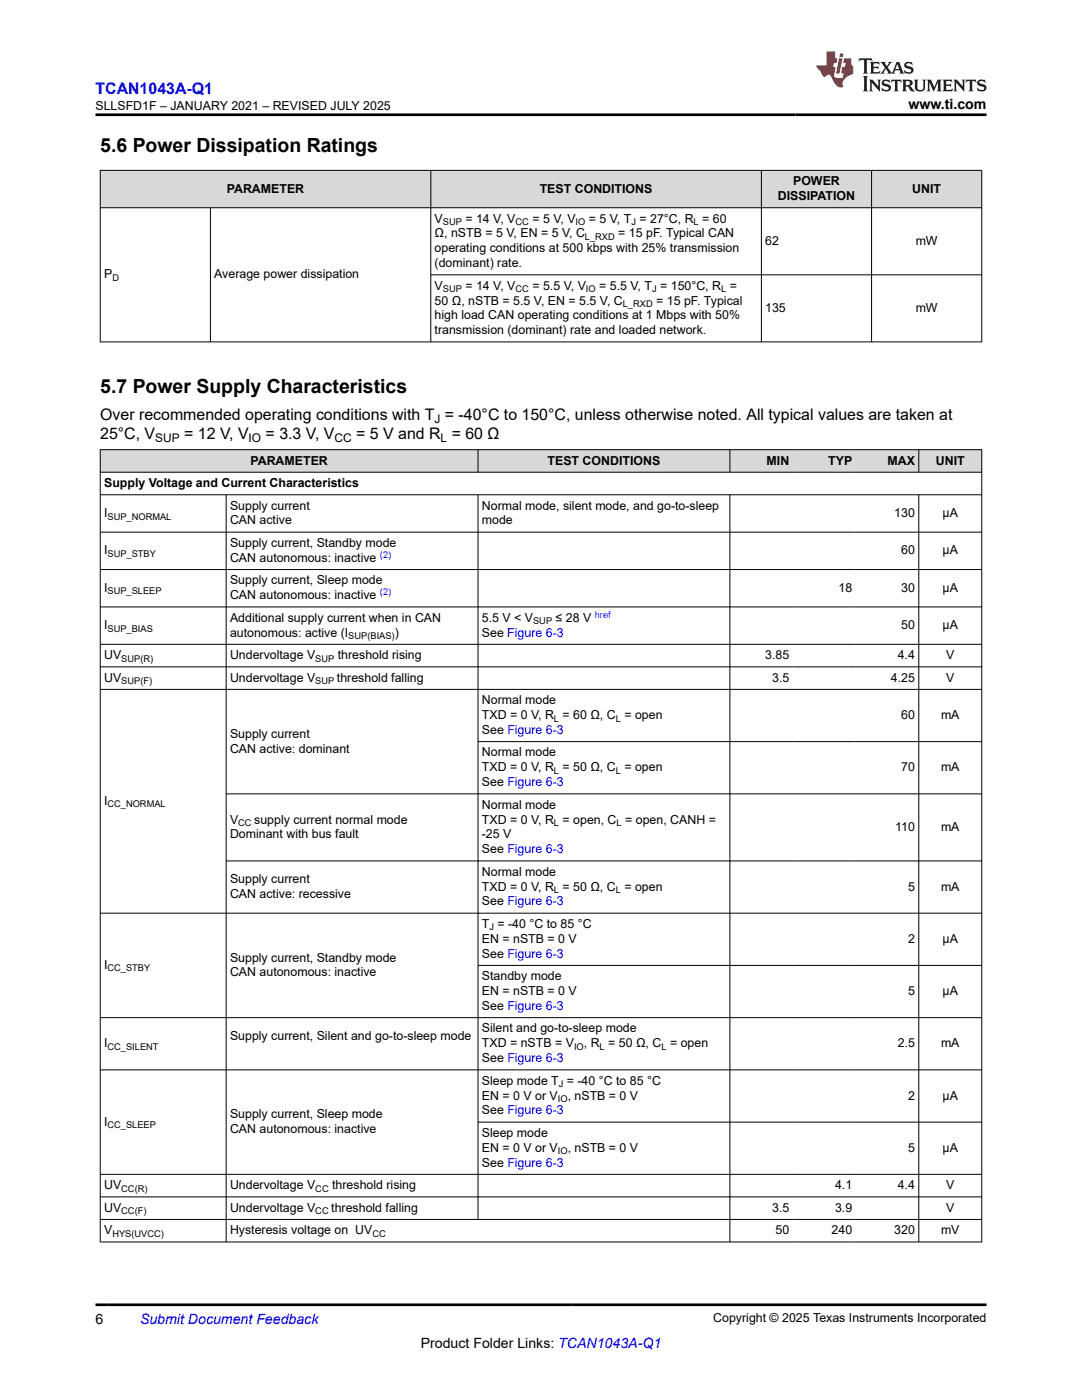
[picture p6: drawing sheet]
<svg xmlns="http://www.w3.org/2000/svg" width="216mm" height="279mm" viewBox="0 0 216 279" stroke-linecap="round" stroke-linejoin="round" font-family="sans-serif">
<defs><g id="words">
<g font-size="3.9">
<text x="20" y="30.3">5.6 Power Dissipation Ratings</text>
<text x="20" y="78.4">5.7 Power Supply Characteristics</text>
</g>
<text font-size="3.2" fill="#00f" x="19" y="18.7">TCAN1043A-Q1</text>
<g font-size="3.2">
<text x="20" y="83.8">Over recommended operating conditions with T = -40°C to 150°C, unless otherwise noted. All typical values are taken at</text>
<text x="20" y="87.6">25°C, V</text>
<text x="36.8" y="87.6">= 12 V, V</text>
<text x="53" y="87.6">= 3.3 V, V</text>
<text x="71.1" y="87.6">= 5 V and R = 60 Ω</text>
</g>
<g font-size="2.8">
<text x="181.3" y="21.8">www.ti.com</text>
<text x="19" y="264.2">6</text>
<text x="83.9" y="269">Product Folder Links: TCAN1043A-Q1</text>
</g>
<text font-size="2.8" fill="#00f" x="27.9" y="264.2">Submit Document Feedback</text>
<g font-size="2.5">
<text x="19.1" y="21.9">SLLSFD1F – JANUARY 2021 – REVISED JULY 2025</text>
<text x="45.3" y="38.4">PARAMETER</text>
<text x="107.7" y="38.4">TEST CONDITIONS</text>
<text x="155.2" y="39.9">DISSIPATION</text>
<text x="158.3" y="37">POWER</text>
<text x="182" y="38.4">UNIT</text>
<text x="86.7" y="47.4">Ω, nSTB = 5 V, EN = 5 V, C</text>
<text x="86.7" y="44.4">V</text>
<text x="92.9" y="44.4">= 14 V, V</text>
<text x="106.2" y="44.4">= 5 V, V</text>
<text x="117.5" y="44.4">= 5 V, T = 27°C, R = 60</text>
<text x="123.4" y="47.4">= 15 pF. Typical CAN</text>
<text x="86.7" y="50.3">operating conditions at 500 kbps with 25% transmission</text>
<text x="86.7" y="53.3">(dominant) rate.</text>
<text x="152.7" y="48.9">62</text>
<text x="182.7" y="48.9">mW</text>
<text x="20.8" y="55.6">P</text>
<text x="42.8" y="55.6">Average power dissipation</text>
<text x="86.7" y="57.8">V</text>
<text x="92.9" y="57.8">= 14 V, V</text>
<text x="106.2" y="57.8">= 5.5 V, V</text>
<text x="119.6" y="57.8">= 5.5 V, T = 150°C, R =</text>
<text x="86.7" y="63.7">high load CAN operating conditions at 1 Mbps with 50%</text>
<text x="86.7" y="60.8">50 Ω, nSTB = 5.5 V, EN = 5.5 V, C</text>
<text x="130.9" y="60.8">= 15 pF. Typical</text>
<text x="152.7" y="62.3">135</text>
<text x="182.7" y="62.3">mW</text>
<text x="86.7" y="66.7">transmission (dominant) rate and loaded network.</text>
<text x="50" y="92.7">PARAMETER</text>
<text x="109.3" y="92.7">TEST CONDITIONS</text>
<text x="153" y="92.7">MIN</text>
<text x="165.3" y="92.7">TYP</text>
<text x="177.1" y="92.7">MAX</text>
<text x="186.7" y="92.7">UNIT</text>
<text x="20.8" y="97.2">Supply Voltage and Current Characteristics</text>
<text x="45.9" y="101.7">Supply current</text>
<text x="96.2" y="101.7">Normal mode, silent mode, and go-to-sleep</text>
<text x="20.8" y="103.2">I</text>
<text x="45.9" y="104.7">CAN active</text>
<text x="96.2" y="104.7">mode</text>
<text x="178.4" y="103.2">130</text>
<text x="188.1" y="103.2">µA</text>
<text x="20.8" y="110.6">I</text>
<text x="45.9" y="109.2">Supply current, Standby mode</text>
<text x="45.9" y="112.1">CAN autonomous: inactive</text>
<text x="179.8" y="110.6">60</text>
<text x="188.1" y="110.6">µA</text>
<text x="20.8" y="118.1">I</text>
<text x="45.9" y="116.6">Supply current, Sleep mode</text>
<text x="45.9" y="119.6">CAN autonomous: inactive</text>
<text x="167.3" y="118.1">18</text>
<text x="179.8" y="118.1">30</text>
<text x="188.1" y="118.1">µA</text>
<text x="20.8" y="125.6">I</text>
<text x="45.9" y="124.1">Additional supply current when in CAN</text>
<text x="96.2" y="124.1">5.5 V &lt; V</text>
<text x="110.9" y="124.1">≤ 28 V</text>
<text x="179.8" y="125.6">50</text>
<text x="188.1" y="125.6">µA</text>
<text x="20.8" y="131.5">UV</text>
<text x="45.9" y="127.1">autonomous: active (I</text>
<text x="45.9" y="131.5">Undervoltage V</text>
<text x="67.4" y="131.5">threshold rising</text>
<text x="78.8" y="127.1">)</text>
<text x="96.2" y="127.1">See Figure 6-3</text>
<text x="152.7" y="131.5">3.85</text>
<text x="179.1" y="131.5">4.4</text>
<text x="188.8" y="131.5">V</text>
<text x="20.8" y="136">UV</text>
<text x="45.9" y="136">Undervoltage V</text>
<text x="67.2" y="136">threshold falling</text>
<text x="154.1" y="136">3.5</text>
<text x="177.8" y="136">4.25</text>
<text x="188.8" y="136">V</text>
<text x="96.2" y="140.5">Normal mode</text>
<text x="96.2" y="143.5">TXD = 0 V, R = 60 Ω, C = open</text>
<text x="179.8" y="143.5">60</text>
<text x="187.8" y="143.5">mA</text>
<text x="45.9" y="147.2">Supply current</text>
<text x="96.2" y="146.5">See Figure 6-3</text>
<text x="45.9" y="150.2">CAN active: dominant</text>
<text x="96.2" y="151">Normal mode</text>
<text x="96.2" y="153.9">TXD = 0 V, R = 50 Ω, C = open</text>
<text x="179.8" y="153.9">70</text>
<text x="187.8" y="153.9">mA</text>
<text x="20.8" y="160.6">I</text>
<text x="96.2" y="156.9">See Figure 6-3</text>
<text x="96.2" y="161.4">Normal mode</text>
<text x="45.9" y="167.3">Dominant with bus fault</text>
<text x="45.9" y="164.4">V</text>
<text x="50.7" y="164.4">supply current normal mode</text>
<text x="96.2" y="167.3">-25 V</text>
<text x="96.2" y="164.4">TXD = 0 V, R = open, C = open, CANH =</text>
<text x="178.6" y="165.8">110</text>
<text x="187.8" y="165.8">mA</text>
<text x="96.2" y="170.3">See Figure 6-3</text>
<text x="45.9" y="176.3">Supply current</text>
<text x="45.9" y="179.2">CAN active: recessive</text>
<text x="96.2" y="174.8">Normal mode</text>
<text x="96.2" y="177.7">TXD = 0 V, R = 50 Ω, C = open</text>
<text x="181.2" y="177.7">5</text>
<text x="187.8" y="177.7">mA</text>
<text x="96.2" y="180.7">See Figure 6-3</text>
<text x="96.2" y="185.2">T = -40 °C to 85 °C</text>
<text x="45.9" y="191.9">Supply current, Standby mode</text>
<text x="96.2" y="188.2">EN = nSTB = 0 V</text>
<text x="96.2" y="191.1">See Figure 6-3</text>
<text x="181.2" y="188.2">2</text>
<text x="188.1" y="188.2">µA</text>
<text x="20.8" y="193.4">I</text>
<text x="45.9" y="194.9">CAN autonomous: inactive</text>
<text x="96.2" y="195.6">Standby mode</text>
<text x="96.2" y="198.6">EN = nSTB = 0 V</text>
<text x="96.2" y="201.6">See Figure 6-3</text>
<text x="181.2" y="198.6">5</text>
<text x="188.1" y="198.6">µA</text>
<text x="20.8" y="209">I</text>
<text x="45.9" y="207.5">Supply current, Silent and go-to-sleep mode</text>
<text x="96.2" y="206.1">Silent and go-to-sleep mode</text>
<text x="96.2" y="209">TXD = nSTB = V</text>
<text x="116.5" y="209">, R = 50 Ω, C = open</text>
<text x="179.1" y="209">2.5</text>
<text x="187.8" y="209">mA</text>
<text x="96.2" y="212">See Figure 6-3</text>
<text x="96.2" y="216.5">Sleep mode T = -40 °C to 85 °C</text>
<text x="96.2" y="219.4">EN = 0 V or V</text>
<text x="113.3" y="219.4">, nSTB = 0 V</text>
<text x="181.2" y="219.4">2</text>
<text x="188.1" y="219.4">µA</text>
<text x="20.8" y="224.7">I</text>
<text x="45.9" y="223.2">Supply current, Sleep mode</text>
<text x="45.9" y="226.1">CAN autonomous: inactive</text>
<text x="96.2" y="222.4">See Figure 6-3</text>
<text x="96.2" y="226.9">Sleep mode</text>
<text x="96.2" y="232.8">See Figure 6-3</text>
<text x="96.2" y="229.9">EN = 0 V or V</text>
<text x="113.3" y="229.9">, nSTB = 0 V</text>
<text x="181.2" y="229.9">5</text>
<text x="188.1" y="229.9">µA</text>
<text x="20.8" y="237.3">UV</text>
<text x="45.9" y="237.3">Undervoltage V</text>
<text x="66.3" y="237.3">threshold rising</text>
<text x="166.6" y="237.3">4.1</text>
<text x="179.1" y="237.3">4.4</text>
<text x="188.8" y="237.3">V</text>
<text x="20.8" y="241.8">UV</text>
<text x="45.9" y="241.8">Undervoltage V</text>
<text x="66.1" y="241.8">threshold falling</text>
<text x="154.1" y="241.8">3.5</text>
<text x="166.6" y="241.8">3.9</text>
<text x="188.8" y="241.8">V</text>
<text x="20.8" y="246.3">V</text>
<text x="45.9" y="246.3">Hysteresis voltage on UV</text>
<text x="154.8" y="246.3">50</text>
<text x="165.9" y="246.3">240</text>
<text x="178.4" y="246.3">320</text>
<text x="187.8" y="246.3">mV</text>
<text x="142.3" y="263.9">Copyright © 2025 Texas Instruments Incorporated</text>
</g>
<g font-size="2.4">
<text x="31" y="88.3">SUP</text>
<text x="49.6" y="88.3">IO</text>
<text x="66.7" y="88.3">CC</text>
<text x="86.7" y="84.5">J</text>
<text x="87.9" y="88.3">L</text>
</g>
<g font-size="1.9">
<text x="88.4" y="44.9">SUP</text>
<text x="102.9" y="44.9">CC</text>
<text x="114.9" y="44.9">IO</text>
<text x="116.7" y="47.9">L_RXD</text>
<text x="126" y="44.9">J</text>
<text x="138.4" y="44.9">L</text>
<text x="22.4" y="56.1">D</text>
<text x="88.4" y="58.3">SUP</text>
<text x="102.9" y="58.3">CC</text>
<text x="116.9" y="58.3">IO</text>
<text x="130.1" y="58.3">J</text>
<text x="143.9" y="58.3">L</text>
<text x="124.3" y="61.3">L_RXD</text>
<text x="21.5" y="103.7">SUP_NORMAL</text>
<text x="21.5" y="111.1">SUP_STBY</text>
<text x="21.5" y="118.6">SUP_SLEEP</text>
<text x="106.4" y="124.6">SUP</text>
<text x="21.5" y="126.1">SUP_BIAS</text>
<text x="69.5" y="127.5">SUP(BIAS)</text>
<text x="24.2" y="132">SUP(R)</text>
<text x="24.2" y="136.5">SUP(F)</text>
<text x="62.9" y="132">SUP</text>
<text x="62.9" y="136.5">SUP</text>
<text x="110.5" y="144">L</text>
<text x="122.9" y="144">L</text>
<text x="110.5" y="154.4">L</text>
<text x="122.9" y="154.4">L</text>
<text x="21.5" y="161.1">CC_NORMAL</text>
<text x="47.5" y="164.9">CC</text>
<text x="110.5" y="164.9">L</text>
<text x="123" y="164.9">L</text>
<text x="110.5" y="178.2">L</text>
<text x="122.9" y="178.2">L</text>
<text x="97.7" y="185.7">J</text>
<text x="21.5" y="193.9">CC_STBY</text>
<text x="21.5" y="209.5">CC_SILENT</text>
<text x="114.5" y="209.5">IO</text>
<text x="119.7" y="209.5">L</text>
<text x="132" y="209.5">L</text>
<text x="111.3" y="219.9">IO</text>
<text x="111.5" y="217">J</text>
<text x="21.5" y="225.1">CC_SLEEP</text>
<text x="111.3" y="230.4">IO</text>
<text x="24.2" y="237.8">CC(R)</text>
<text x="62.9" y="237.8">CC</text>
<text x="24.2" y="242.3">CC(F)</text>
<text x="62.9" y="242.3">CC</text>
<text x="22.4" y="246.8">HYS(UVCC)</text>
<text x="74.3" y="246.8">CC</text>
</g>
<g font-size="1.9" fill="#00f">
<text x="75.8" y="111.3">(2)</text>
<text x="75.8" y="118.8">(2)</text>
<text x="118.7" y="123.3">href</text>
</g>
</g></defs>
<g fill="#d8d8d8">
<path d="M20 34h175.9v7.5h-175.9z" fill-rule="evenodd"/>
<path d="M20.1 34.1h65.8v7.3h-65.8z" fill-rule="evenodd"/>
<path d="M86 34.1h65.9v7.3h-65.9z" fill-rule="evenodd"/>
<path d="M152 34.1h21.9v7.3h-21.9z" fill-rule="evenodd"/>
<path d="M174 34.1h21.8v7.3h-21.8z" fill-rule="evenodd"/>
</g>
<path d="M19.9 34h176.1M20 33.9v34.4M86 33.9v34.4M151.9 33.9v34.4M173.9 33.9v34.4M195.9 33.9v34.4M19.9 41.5h176.1M42 41.5v26.8M86 54.8h110M196 68.2h-176.1" fill="none" stroke="#000" stroke-width=".2"/>
<g fill="#d8d8d8">
<path d="M20 89.7h175.9v4.5h-175.9z" fill-rule="evenodd"/>
<path d="M20.1 89.8h75.2v4.4h-75.2z" fill-rule="evenodd"/>
<path d="M95.4 89.8h50.2v4.4h-50.2z" fill-rule="evenodd"/>
<path d="M145.7 89.8h12.5v4.4h-12.5z" fill-rule="evenodd"/>
<path d="M158.2 89.8h12.6v4.4h-12.6z" fill-rule="evenodd"/>
<path d="M170.8 89.8h12.5v4.4h-12.5z" fill-rule="evenodd"/>
<path d="M183.4 89.8h12.4v4.4h-12.4z" fill-rule="evenodd"/>
</g>
<g fill="none" stroke="#000" stroke-width=".2">
<path d="M19.9 89.7h176.1M19.9 94.2h176.1M19.9 98.7h176.1M20 89.7v158.2M45.1 98.7v149.2M95.4 89.7v4.6M95.4 98.7v144.7M145.6 89.7v4.6M145.6 98.7v149.2M183.3 89.7v4.6M183.3 98.7v149.2M195.9 89.7v158.2"/>
<path d="M19.9 106.2h176.1M19.9 113.7h176.1M19.9 121.1h176.1M19.9 128.6h176.1M19.9 133.1h176.1M19.9 137.6h176.1M95.4 148h100.6M196 158.4h-150.9M45.1 171.8h150.9M95.4 192.7h100.6M196 182.2h-176.1M19.9 203.1h176.1"/>
<path d="M19.9 213.5h176.1M19.9 238.9h176.1M95.4 223.9h100.6M196 234.4h-176.1M19.9 243.4h176.1M19.9 247.9h176.1"/>
</g>
<path d="M171.5 11.6l-.2 .6 .5-.2h.6v.1v2.2l-.2 .4h1l-.2-.4v-2.2v-.1h.5l.6 .2-.2-.6zM173.6 12.4l.2 .3v1.6l-.2 .4h1.9l.1-.6a1.08 1.08 0 0 1-1.3 .2v-.7h.6l.4 .2v-.7l-.4 .2h-.6v-.5l.2-.2a1 1 0 0 1 1 .3l-.1-.5zM175.7 12.4l.9 1.1-1 1.2h.9l-.2-.2 .5-.8 .4 .8-.2 .2h1.6l-.2-.2 .2-.5h.9l.1 .5-.1 .2h.9l-.2-.4-.8-1.9h-.5l-.9 2.1-.9-1.1 .9-1h-.8l.2 .2-.4 .6-.4-.6 .2-.2zM179 12.8l.4 1h-.7zM180.7 12.5a.65 .65 0 0 0-.2 .7 .65 .65 0 0 0 .6 .5l.6 .1 .1 .3a.79 .79 0 0 1-.7 .4 .79 .79 0 0 1-.7-.5l.1 .7 .2-.1a.93 .93 0 0 0 1.1 0 .93 .93 0 0 0 .4-.9 1.46 1.46 0 0 0-1.2-.6l-.1-.3a1.09 1.09 0 0 1 1.2 .2l-.2-.6-.1 .1-.5-.2zM172.2 15.2l.2 .4v2.2l-.2 .4h1l-.2-.4v-2.2l.2-.4zM173.4 15.9l.2 .4v1.5l-.2 .4h.8l-.3-.4 .1-1.3 1.6 1.8v-2l.2-.4h-.7l.1 .2 .1 1.1-1.2-1.3zM176.2 16a.65 .65 0 0 0-.2 .8 .65 .65 0 0 0 .6 .4l.6 .2 .1 .2a.79 .79 0 0 1-.7 .4 .79 .79 0 0 1-.7-.5l.1 .7 .2-.1a.93 .93 0 0 0 1.1 .1 .93 .93 0 0 0 .4-1 1.46 1.46 0 0 0-1.2-.5l-.1-.4a1.09 1.09 0 0 1 1.2 .2l-.1-.6-.2 .1-.5-.1zM177.9 15.9l-.1 .6a.63 .63 0 0 1 .8-.3v1.6l-.3 .4h1l-.2-.4v-1.6a.66 .66 0 0 1 .8 .3l-.1-.6zM180 15.9l.2 .4v1.5l-.2 .4h1l-.2-.2-.1-.7h.5l.1 .2a.79 .79 0 0 0 1.2 .6l-1-.9a.61 .61 0 0 0 .6-.6 .61 .61 0 0 0-.5-.7zM180.8 16.2h.1a.47 .47 0 0 1 .5 .1 .47 .47 0 0 1 .1 .5l-.1 .1-.7 .1zM182.3 15.9l.2 .2a2.27 2.27 0 0 0 .4 2 1.04 1.04 0 0 0 1.7-.7v-1.3l.2-.2h-.8l.2 .4v1.1a.6 .6 0 0 1-.6 .6 .6 .6 0 0 1-.6-.6v-1.1l.3-.4zM184.9 15.9l.2 .4v1.5l-.2 .4h.8l-.3-.4v-1.4l.9 1.9 .9-1.9v1.4l-.3 .4h1l-.2-.4v-1.5l.2-.4h-.8l-.7 1.5-.6-1.5zM188.1 15.9l.2 .4v1.5l-.2 .4h1.9l.1-.6a1.09 1.09 0 0 1-1.3 .2v-.7h.6l.4 .2v-.6l-.4 .2h-.6v-.6l.2-.1a1.01 1.01 0 0 1 1 .3l-.1-.6zM190.2 15.9l.3 .4v1.5l-.3 .4h.8l-.2-.4v-1.3l1.6 1.8v-2l.2-.4h-.7l.2 .2v1.1l-1.2-1.3zM192.8 15.9l-.1 .6a.63 .63 0 0 1 .8-.3v1.6l-.3 .4h1l-.2-.4v-1.6a.66 .66 0 0 1 .8 .3l-.1-.6zM195.2 16a.65 .65 0 0 0-.2 .8 .65 .65 0 0 0 .6 .4l.6 .2 .2 .2a.79 .79 0 0 1-.7 .4 .79 .79 0 0 1-.7-.5l.1 .7 .2-.1a.93 .93 0 0 0 1 .1 .93 .93 0 0 0 .5-1 1.46 1.46 0 0 0-1.3-.5v-.4a1.09 1.09 0 0 1 1.2 .2l-.2-.6-.2 .1-.5-.1z" fill="#231f20"/>
<path d="M164.9 10.3v2.7h-2l.1 .4 .8 1a.95 .95 0 0 0 1 .9 .59 .59 0 0 1 .5-.4 .59 .59 0 0 1 .5 .3l.4 .8a1.59 1.59 0 0 0 2.1 1.4 1.61 1.61 0 0 1 1-2.3l1-.3-.1-1.5a1.59 1.59 0 0 1-.3-1.7h-1.5l-.2 .9h.6l-.2 .9h-.5l-.2 .9v.3l.4 .1-.1 .9h-.7a.73 .73 0 0 1-1-.7l.3-1.5h-.5l.1-.9h.5l.2-.9h-.5v-1.3zM167.4 11.6l-.6 3.1h.7l.6-3.1zM167.6 10.7l-.1 .6h.7l.1-.6z" fill="#ed1c24"/>
<path d="M19 22.9h177.8M19 260.4h177.8" fill="none" stroke="#000" stroke-width=".53"/>
<use href="#words"/>
</svg>
